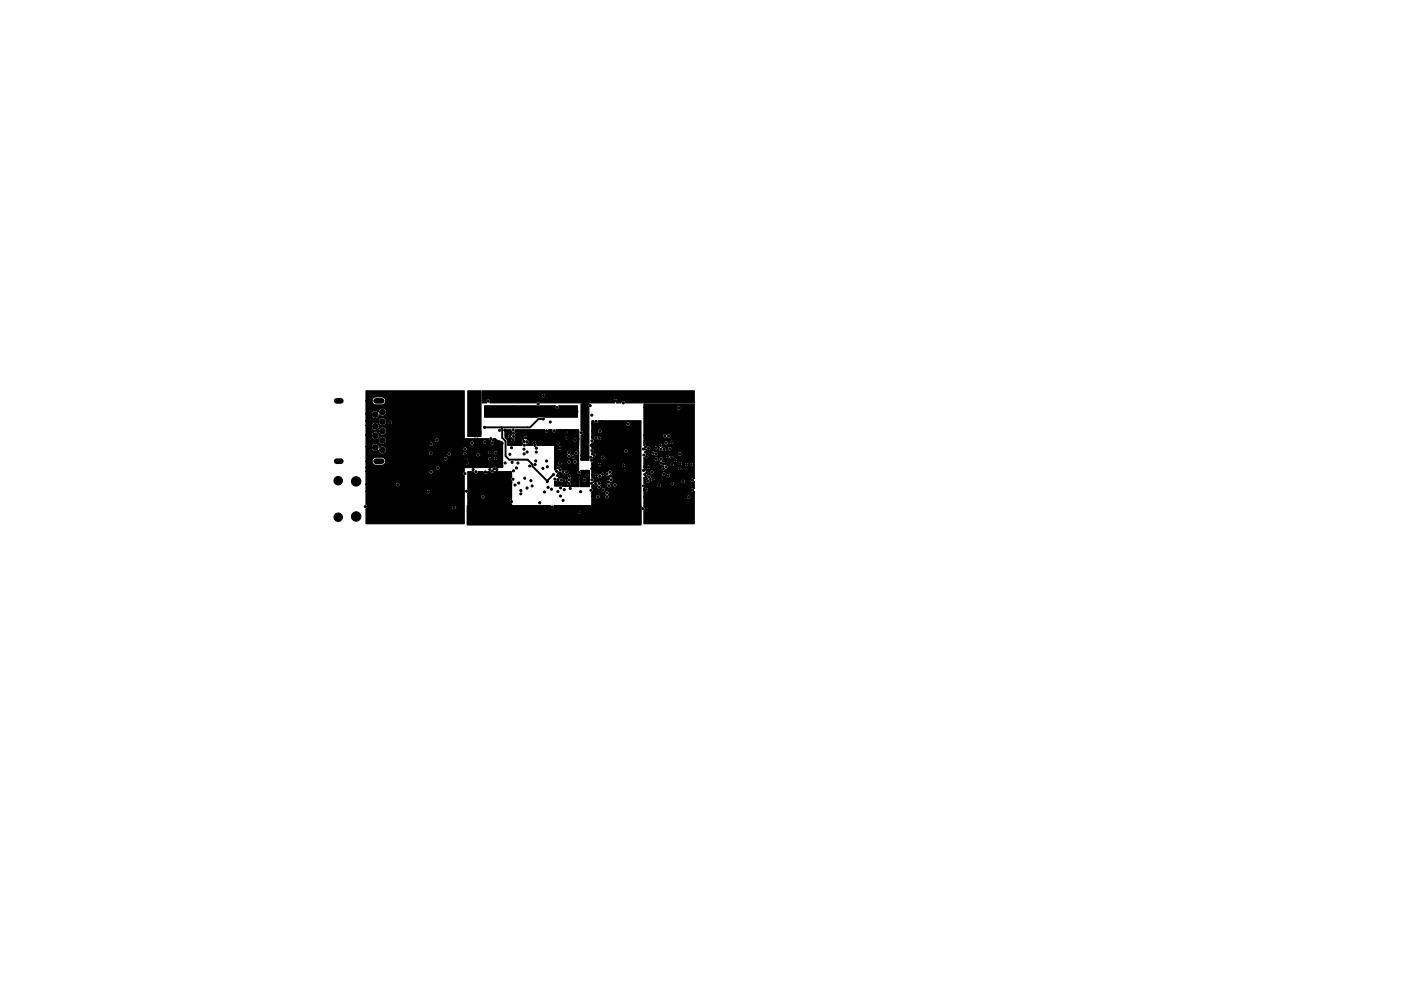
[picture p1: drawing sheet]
<svg xmlns="http://www.w3.org/2000/svg" width="297mm" height="210mm" viewBox="0 0 297 210" stroke-linecap="round" stroke-linejoin="round" font-family="sans-serif">
<g fill="#000" stroke="#000" stroke-width=".21">
<circle cx="79.6" cy="88" r=".6"/>
<circle cx="79.6" cy="95" r=".6"/>
<circle cx="79.6" cy="92.5" r=".6"/>
<circle cx="79.6" cy="90.5" r=".6"/>
<circle cx="81.1" cy="87.5" r=".6"/>
<circle cx="81.1" cy="93.5" r=".6"/>
<circle cx="81.1" cy="89.5" r=".6"/>
<circle cx="81.1" cy="91.5" r=".6"/>
<circle cx="81.1" cy="95.5" r=".6"/>
<circle cx="82.7" cy="89.6" r=".23"/>
<circle cx="85.1" cy="89.8" r=".23"/>
<circle cx="85.4" cy="88.2" r=".22"/>
<circle cx="91.4" cy="96.2" r=".23"/>
<circle cx="91.4" cy="94.2" r=".23"/>
<circle cx="92.6" cy="93.4" r=".22"/>
<circle cx="92.8" cy="99.3" r=".23"/>
<circle cx="94.5" cy="97.3" r=".22"/>
<circle cx="95.2" cy="96.3" r=".22"/>
<circle cx="98" cy="98.1" r=".23"/>
<circle cx="98.6" cy="95.2" r=".23"/>
<circle cx="98.6" cy="96.3" r=".23"/>
<circle cx="98.8" cy="97.3" r=".23"/>
<circle cx="99.1" cy="98.3" r=".23"/>
<circle cx="100.1" cy="94" r=".23"/>
<circle cx="100.3" cy="99.6" r=".22"/>
<circle cx="100.7" cy="91.9" r=".22"/>
<circle cx="100.7" cy="92.5" r=".23"/>
<circle cx="100.7" cy="91.4" r=".23"/>
<circle cx="101.2" cy="91.4" r=".22"/>
<circle cx="101.2" cy="91.9" r=".22"/>
<circle cx="101.3" cy="92.5" r=".22"/>
<circle cx="101.3" cy="96.5" r=".23"/>
<circle cx="101.7" cy="91.4" r=".23"/>
<circle cx="101.8" cy="91.9" r=".22"/>
<circle cx="102.7" cy="90.7" r=".23"/>
<circle cx="102.8" cy="93.8" r=".22"/>
<circle cx="103.3" cy="94" r=".22"/>
<circle cx="103.5" cy="85.1" r=".22"/>
<circle cx="103.8" cy="97.3" r=".2"/>
<circle cx="103.8" cy="96" r=".2"/>
<circle cx="103.8" cy="99.6" r=".22"/>
<circle cx="104.1" cy="93.1" r=".23"/>
<circle cx="104.4" cy="99.9" r=".23"/>
<circle cx="104.4" cy="94" r=".23"/>
<circle cx="104.8" cy="99.4" r=".23"/>
<circle cx="104.9" cy="93.3" r=".23"/>
<circle cx="105.1" cy="97.3" r=".2"/>
<circle cx="105.1" cy="96.1" r=".2"/>
<circle cx="105.3" cy="99.6" r=".22"/>
<circle cx="105.9" cy="91.3" r=".23"/>
<circle cx="106.4" cy="98.8" r=".23"/>
<circle cx="106.5" cy="94" r=".22"/>
<circle cx="107" cy="91.3" r=".22"/>
<circle cx="107.1" cy="98.2" r=".22"/>
<circle cx="107.3" cy="92.3" r=".22"/>
<circle cx="107.8" cy="91.6" r=".23"/>
<circle cx="108.1" cy="92.6" r=".22"/>
<circle cx="108.1" cy="93.2" r=".23"/>
<circle cx="108.1" cy="96.4" r=".22"/>
<circle cx="108.5" cy="95" r=".22"/>
<circle cx="108.6" cy="98.1" r=".23"/>
<circle cx="108.8" cy="93.3" r=".22"/>
<circle cx="108.8" cy="91.2" r=".23"/>
<circle cx="108.8" cy="86.4" r=".23"/>
<circle cx="108.9" cy="91.9" r=".22"/>
<circle cx="108.9" cy="99.9" r=".22"/>
<circle cx="108.9" cy="92.6" r=".22"/>
<circle cx="109.5" cy="99.3" r=".22"/>
<circle cx="109.8" cy="98.2" r=".22"/>
<circle cx="111.1" cy="93.7" r=".23"/>
<circle cx="111.1" cy="95.3" r=".23"/>
<circle cx="111.1" cy="96.3" r=".23"/>
<circle cx="111.2" cy="94.4" r=".22"/>
<circle cx="111.4" cy="92.9" r=".22"/>
<circle cx="111.7" cy="93.7" r=".23"/>
<circle cx="111.8" cy="95.9" r=".23"/>
<circle cx="112.3" cy="98.9" r=".22"/>
<circle cx="113.3" cy="93.9" r=".22"/>
<circle cx="113.4" cy="94.5" r=".22"/>
<circle cx="113.5" cy="98.6" r=".22"/>
<circle cx="113.6" cy="97.8" r=".23"/>
<circle cx="113.7" cy="95.9" r=".22"/>
<circle cx="113.7" cy="95.1" r=".22"/>
<circle cx="114.1" cy="85.7" r=".23"/>
<circle cx="115.1" cy="99.4" r=".22"/>
<circle cx="115.2" cy="88.9" r=".23"/>
<circle cx="115.2" cy="83.9" r=".23"/>
<circle cx="115.9" cy="97.8" r=".23"/>
<circle cx="115.9" cy="91.4" r=".23"/>
<circle cx="116" cy="99" r=".22"/>
<circle cx="116.7" cy="89.5" r=".23"/>
<circle cx="116.7" cy="91.4" r=".23"/>
<circle cx="117.5" cy="91.4" r=".23"/>
<circle cx="118" cy="100" r=".23"/>
<circle cx="118.1" cy="86.4" r=".23"/>
<circle cx="118.3" cy="94.1" r=".22"/>
<circle cx="118.4" cy="97.5" r=".23"/>
<circle cx="118.4" cy="99.3" r=".22"/>
<circle cx="118.6" cy="95.1" r=".23"/>
<circle cx="118.7" cy="98.3" r=".22"/>
<circle cx="118.8" cy="99.7" r=".22"/>
<circle cx="120" cy="91.8" r=".22"/>
<circle cx="120.1" cy="93" r=".23"/>
<circle cx="120.6" cy="96" r=".22"/>
<circle cx="120.6" cy="98" r=".23"/>
<circle cx="120.6" cy="96.8" r=".23"/>
<circle cx="121.6" cy="96.9" r=".22"/>
<circle cx="121.9" cy="98" r=".23"/>
<circle cx="121.9" cy="93.4" r=".23"/>
<circle cx="122.2" cy="96.1" r=".23"/>
<circle cx="122.3" cy="87.3" r=".22"/>
<circle cx="122.4" cy="98.8" r=".23"/>
<circle cx="122.5" cy="93.1" r=".23"/>
<circle cx="123.2" cy="91.8" r=".23"/>
<circle cx="123.3" cy="96.6" r=".23"/>
<circle cx="123.3" cy="97.4" r=".23"/>
<circle cx="123.4" cy="95.8" r=".23"/>
<circle cx="125.1" cy="86.1" r=".23"/>
<circle cx="125.2" cy="97" r=".23"/>
<circle cx="125.3" cy="94.5" r=".23"/>
<circle cx="125.4" cy="97.6" r=".23"/>
<circle cx="125.5" cy="99.4" r=".22"/>
<circle cx="125.5" cy="88.1" r=".23"/>
<circle cx="125.5" cy="95.6" r=".23"/>
<circle cx="125.5" cy="93.5" r=".22"/>
<circle cx="125.9" cy="96.6" r=".23"/>
<circle cx="126.3" cy="94.6" r=".22"/>
<circle cx="126.4" cy="89.4" r=".23"/>
<circle cx="126.4" cy="92.8" r=".23"/>
<circle cx="127" cy="93" r=".23"/>
<circle cx="127.1" cy="98.6" r=".22"/>
<circle cx="127.2" cy="91.5" r=".22"/>
<circle cx="127.6" cy="89.4" r=".23"/>
<circle cx="127.8" cy="97.1" r=".22"/>
<circle cx="128.9" cy="90.7" r=".23"/>
<circle cx="130.5" cy="85" r=".22"/>
<circle cx="132.2" cy="85.5" r=".22"/>
<circle cx="132.2" cy="98.7" r=".22"/>
<circle cx="132.7" cy="95.7" r=".22"/>
<circle cx="133.2" cy="90" r=".23"/>
<circle cx="136.4" cy="95.3" r=".23"/>
<circle cx="136.5" cy="99.8" r=".23"/>
<circle cx="136.5" cy="96.5" r=".22"/>
<circle cx="136.9" cy="95.9" r=".22"/>
<circle cx="136.9" cy="94.9" r=".22"/>
<circle cx="137.1" cy="96.9" r=".23"/>
<circle cx="137.5" cy="99.1" r=".22"/>
<circle cx="137.5" cy="95.1" r=".22"/>
<circle cx="137.7" cy="96" r=".22"/>
<circle cx="137.8" cy="97.5" r=".22"/>
<circle cx="138.4" cy="94" r=".22"/>
<circle cx="138.5" cy="96.2" r=".23"/>
<circle cx="139.1" cy="96.4" r=".22"/>
<circle cx="139.1" cy="97.4" r=".22"/>
<circle cx="139.1" cy="95" r=".22"/>
<circle cx="140" cy="94.5" r=".23"/>
<circle cx="140.1" cy="95.3" r=".23"/>
<circle cx="140.1" cy="97.4" r=".22"/>
<circle cx="140.2" cy="96" r=".23"/>
<circle cx="140.2" cy="98.2" r=".23"/>
<circle cx="140.6" cy="99.4" r=".22"/>
<circle cx="140.7" cy="98.4" r=".22"/>
<circle cx="140.8" cy="95.3" r=".23"/>
<circle cx="141" cy="92.5" r=".23"/>
<circle cx="141.2" cy="94" r=".23"/>
<circle cx="141.2" cy="99.1" r=".22"/>
<circle cx="141.5" cy="96.8" r=".22"/>
<circle cx="141.8" cy="92.5" r=".22"/>
<circle cx="142" cy="95.2" r=".23"/>
<circle cx="142.4" cy="93.8" r=".23"/>
<circle cx="142.4" cy="97.1" r=".22"/>
<circle cx="142.5" cy="95.8" r=".23"/>
<circle cx="142.5" cy="98.5" r=".23"/>
<circle cx="142.9" cy="84.2" r=".23"/>
<circle cx="143.2" cy="97.7" r=".22"/>
<circle cx="143.9" cy="86.6" r=".23"/>
<circle cx="144.1" cy="96.3" r=".22"/>
<circle cx="144.1" cy="99.4" r=".23"/>
<circle cx="144.1" cy="97.6" r=".23"/>
<circle cx="144.2" cy="98.4" r=".23"/>
<circle cx="144.8" cy="94.5" r=".23"/>
<circle cx="144.9" cy="99.4" r=".23"/>
<circle cx="145" cy="96.2" r=".22"/>
<circle cx="145.5" cy="98.5" r=".23"/>
<circle cx="146.6" cy="98.5" r=".23"/>
<circle cx="71.7" cy="109.7" r=".9"/>
<circle cx="71.7" cy="102" r=".9"/>
<circle cx="75.5" cy="102.1" r="1"/>
<circle cx="75.5" cy="109.6" r="1"/>
<circle cx="77.5" cy="107.5" r=".23"/>
<circle cx="84.3" cy="102.8" r=".22"/>
<circle cx="87" cy="102.5" r=".23"/>
<circle cx="87" cy="103.1" r=".23"/>
<circle cx="87" cy="103.8" r=".23"/>
<circle cx="87.6" cy="102.5" r=".23"/>
<circle cx="87.6" cy="103.1" r=".23"/>
<circle cx="87.6" cy="103.8" r=".23"/>
<circle cx="88.3" cy="103.8" r=".23"/>
<circle cx="88.3" cy="102.5" r=".23"/>
<circle cx="88.3" cy="103.1" r=".23"/>
<circle cx="90.8" cy="104.3" r=".22"/>
<circle cx="91.4" cy="100.1" r=".22"/>
<circle cx="96.3" cy="107.7" r=".23"/>
<circle cx="98.6" cy="100.5" r=".22"/>
<circle cx="98.9" cy="104.2" r=".22"/>
<circle cx="100.9" cy="100.1" r=".22"/>
<circle cx="102.4" cy="105.4" r=".23"/>
<circle cx="102.9" cy="100.1" r=".23"/>
<circle cx="104.4" cy="108.2" r=".23"/>
<circle cx="106.9" cy="101.1" r=".23"/>
<circle cx="106.9" cy="101.6" r=".23"/>
<circle cx="106.9" cy="100.6" r=".23"/>
<circle cx="107.4" cy="101.6" r=".23"/>
<circle cx="107.4" cy="101.1" r=".23"/>
<circle cx="107.4" cy="100.6" r=".23"/>
<circle cx="107.9" cy="101.1" r=".23"/>
<circle cx="107.9" cy="100.6" r=".23"/>
<circle cx="107.9" cy="101.6" r=".23"/>
<circle cx="108.3" cy="102.4" r=".23"/>
<circle cx="108.5" cy="106.4" r=".23"/>
<circle cx="108.8" cy="101.7" r=".22"/>
<circle cx="109.2" cy="102.9" r=".22"/>
<circle cx="110" cy="102.5" r=".23"/>
<circle cx="110.4" cy="104.8" r=".22"/>
<circle cx="110.4" cy="104.1" r=".22"/>
<circle cx="111.3" cy="101.5" r=".23"/>
<circle cx="111.7" cy="103.5" r=".22"/>
<circle cx="112.6" cy="102" r=".22"/>
<circle cx="112.8" cy="103.1" r=".23"/>
<circle cx="114.4" cy="106.7" r=".23"/>
<circle cx="115.4" cy="104.4" r=".23"/>
<circle cx="116" cy="102.2" r=".23"/>
<circle cx="116.2" cy="103.4" r=".22"/>
<circle cx="116.9" cy="103.8" r=".23"/>
<circle cx="117.1" cy="107.6" r=".23"/>
<circle cx="117.3" cy="100.7" r=".22"/>
<circle cx="117.6" cy="101.6" r=".22"/>
<circle cx="118.2" cy="100.9" r=".22"/>
<circle cx="118.3" cy="104.3" r=".22"/>
<circle cx="118.3" cy="101.8" r=".22"/>
<circle cx="118.8" cy="105.2" r=".22"/>
<circle cx="118.9" cy="103.5" r=".23"/>
<circle cx="119" cy="101.8" r=".23"/>
<circle cx="119.4" cy="100.1" r=".23"/>
<circle cx="119.4" cy="106.2" r=".23"/>
<circle cx="119.6" cy="102" r=".22"/>
<circle cx="119.6" cy="103.9" r=".23"/>
<circle cx="120.1" cy="100.2" r=".23"/>
<circle cx="120.6" cy="102.6" r=".23"/>
<circle cx="120.7" cy="101.8" r=".22"/>
<circle cx="120.7" cy="101" r=".22"/>
<circle cx="120.9" cy="103.6" r=".23"/>
<circle cx="122.1" cy="110.2" r=".23"/>
<circle cx="122.8" cy="100.2" r=".23"/>
<circle cx="122.8" cy="108.7" r=".23"/>
<circle cx="123.1" cy="104.3" r=".22"/>
<circle cx="123.8" cy="101.1" r=".23"/>
<circle cx="123.9" cy="101.8" r=".23"/>
<circle cx="124.5" cy="100.9" r=".23"/>
<circle cx="125.3" cy="104" r=".22"/>
<circle cx="125.4" cy="102.6" r=".22"/>
<circle cx="125.5" cy="101.8" r=".22"/>
<circle cx="126.3" cy="102.6" r=".22"/>
<circle cx="126.5" cy="100.9" r=".22"/>
<circle cx="126.8" cy="105.4" r=".23"/>
<circle cx="127" cy="103.4" r=".22"/>
<circle cx="127.1" cy="102.6" r=".23"/>
<circle cx="127.1" cy="101.1" r=".22"/>
<circle cx="127.7" cy="100.6" r=".22"/>
<circle cx="127.9" cy="103.9" r=".22"/>
<circle cx="128.7" cy="104.6" r=".23"/>
<circle cx="128.7" cy="105.4" r=".23"/>
<circle cx="128.7" cy="100.5" r=".22"/>
<circle cx="129" cy="102.3" r=".22"/>
<circle cx="129.1" cy="103.1" r=".22"/>
<circle cx="129.3" cy="100.2" r=".22"/>
<circle cx="129.4" cy="101" r=".22"/>
<circle cx="129.6" cy="101.8" r=".22"/>
<circle cx="130.4" cy="102.9" r=".22"/>
<circle cx="136.3" cy="107.9" r=".22"/>
<circle cx="136.4" cy="103.1" r=".23"/>
<circle cx="136.7" cy="100.7" r=".23"/>
<circle cx="137" cy="101.2" r=".23"/>
<circle cx="137" cy="103.9" r=".22"/>
<circle cx="137.1" cy="100.3" r=".23"/>
<circle cx="137.3" cy="102.1" r=".22"/>
<circle cx="137.6" cy="101.2" r=".23"/>
<circle cx="138.1" cy="102.6" r=".22"/>
<circle cx="138.2" cy="100.2" r=".23"/>
<circle cx="138.4" cy="101.7" r=".22"/>
<circle cx="139.7" cy="103" r=".22"/>
<circle cx="140.8" cy="100.6" r=".23"/>
<circle cx="140.9" cy="102.3" r=".22"/>
<circle cx="141.2" cy="103.8" r=".23"/>
<circle cx="141.7" cy="100.9" r=".22"/>
<circle cx="142.5" cy="102.6" r=".22"/>
<circle cx="144.8" cy="102.2" r=".22"/>
<circle cx="146" cy="105.5" r=".22"/>
<circle cx="146.8" cy="101.9" r=".23"/>
<circle cx="146.8" cy="104" r=".22"/>
</g>
<path d="M71.4 97.9h.9M71.4 85.1h.9M79.7 97.9h1.2M79.7 85.1h1.2" fill="none" stroke="#000" stroke-width="1.2"/>
<path d="M127.6 89.4v.1" fill="none" stroke="#000" stroke-width=".3"/>
<path d="M106.3 90.7l.2 .1v2.1l.7 .7v3.2l.7 .7h4l1 1v.4l3.1 3.2M115.2 88.9h-1l-1.8 1.8h-9.7M117.3 100.7l-1.3 1.5" fill="none" stroke="#000" stroke-width=".4"/>
<g fill="#000" stroke="#000" stroke-width=".25">
<path d="M97.9 96.9h.6a.49 .49 0 0 0-.1 .7 .49 .49 0 0 0 .8 0 .49 .49 0 0 0-.1-.7h3.9v.5h-1.5v1.8h-3.6v-1h.7a.49 .49 0 0 0 .6 .6 .49 .49 0 0 0 .3-.8 .49 .49 0 0 0-.8 0l-.1 .2h-.7zM77.6 82.9h20.8v11.9a.54 .54 0 0 0-.3 .5 .54 .54 0 0 0 .3 .5l-.3 .4v.3l.3 .2v3.3l-.3 .4 .1 .4 .2 .1v10.2h-20.8v-3.1l.3-.4h17.9a.49 .49 0 0 0 .6 .6 .49 .49 0 0 0 .3-.8 .49 .49 0 0 0-.8 0l-.1 .2h-17.9v-.4l-.3-.2v-2.8h12.8v.2a.49 .49 0 0 0 .7 .3 .49 .49 0 0 0 0-.8 .49 .49 0 0 0-.7 .3h-12.8v-1.5h6.3v.2a.49 .49 0 0 0 .7 .3 .49 .49 0 0 0 0-.8 .49 .49 0 0 0-.7 .3h-6.3v-2.7h13.3v.2a.49 .49 0 0 0 .8 .3 .49 .49 0 0 0 0-.8 .49 .49 0 0 0-.8 .3h-13.3v-.8h14.7v.2a.49 .49 0 0 0 .8 .3 .49 .49 0 0 0 0-.8 .49 .49 0 0 0-.8 .3h-14.7v-1.3h1.3v.3l.5 .5a2.47 2.47 0 0 0 2.1-.2 .87 .87 0 0 0 .1-1.2h12.4v.1a.49 .49 0 0 0 .8 .4 .49 .49 0 0 0 0-.9 .49 .49 0 0 0-.8 .4l-12.5-.1a2.47 2.47 0 0 0-2.1-.1l-.3 .1-.2 .7h-1.3v-3.1h1.1a.86 .86 0 0 0 .5 .9 .86 .86 0 0 0 1-.2 .84 .84 0 0 0 .6 .8 .84 .84 0 0 0 .9-.2h9.2v.2a.49 .49 0 0 0 .5 .4 .49 .49 0 0 0 .4-.4h3v.1a.49 .49 0 0 0 .7 .4 .49 .49 0 0 0 0-.9 .49 .49 0 0 0-.7 .4h-3v-.4l-.3-.2-.4 .1-.2 .3h-9.2a.86 .86 0 0 0 0-1.3 .86 .86 0 0 0-1.3 .1 .86 .86 0 0 0-.8-.8 .86 .86 0 0 0-.9 .7h-1.1v-2.5h1.1v.3a1.13 1.13 0 0 0 1.5 .7 .86 .86 0 0 0 .4 .9 .86 .86 0 0 0 1-.1h9.4v.2a.49 .49 0 0 0 .7 .3 .49 .49 0 0 0 0-.8 .49 .49 0 0 0-.7 .3h-9.4l.3-.5v-.3h10.2v.2a.49 .49 0 0 0 .8 .3 .49 .49 0 0 0 0-.8 .49 .49 0 0 0-.8 .3h-10.2a.87 .87 0 0 0-.8-.7 .87 .87 0 0 0-.9 .7h-.4l.3-.1a.87 .87 0 0 0 0-1.5 .87 .87 0 0 0-1.4 .6h-1.1v-2h1.1v.3a1.13 1.13 0 0 0 1.5 .7 .87 .87 0 0 0 1 1 .87 .87 0 0 0 .6-1.3 .87 .87 0 0 0-1.4 0l-.2 .3h-.4a.87 .87 0 0 0 .4-1.5 .87 .87 0 0 0-1.5 .5h-1.1v-1h2.6v.3a.86 .86 0 0 0 .9 .7 .86 .86 0 0 0 .8-.8h.3v.2a.49 .49 0 0 0 .8 .3 .49 .49 0 0 0 0-.8 .49 .49 0 0 0-.8 .3h-.3v-.2a.87 .87 0 0 0-.8-.7 .87 .87 0 0 0-.9 .7h-2.6v-1.5h1.1v.3a.86 .86 0 0 0 .9 .7 .86 .86 0 0 0 .8-.8 .86 .86 0 0 0 1.4-.1 .86 .86 0 0 0-.4-1.3 .86 .86 0 0 0-1.2 .8 .86 .86 0 0 0-.8-.3 .86 .86 0 0 0-.7 .7h-1.1v-2.7h1.3v.3l.5 .5a2.47 2.47 0 0 0 2.1-.2 .86 .86 0 0 0 .2-.9 .86 .86 0 0 0-.7-.6l-1.6 .1-.5 .4v.4h-1.3zM99.2 82.9h2.8v9.7h-2.8zM98.2 93.1h5.4l.2 .4 .3 .1a.49 .49 0 0 0 0 .8 .49 .49 0 0 0 .8-.3 .49 .49 0 0 0-.6-.6l.3-.4 2 .7v5.4h-1.4l-.3-.2-.5 .2h-6v-1h.2a.49 .49 0 0 0 .6 .6 .49 .49 0 0 0 .3-.8 .49 .49 0 0 0-.8 0l-.1 .2h-.2l-.1-.8a.48 .48 0 0 0 .6 .4 .48 .48 0 0 0 .4-.6h4.1a.46 .46 0 0 0 .5 .6 .46 .46 0 0 0 .4-.6h.3a.46 .46 0 0 0 .6 .5 .46 .46 0 0 0 .3-.7 .46 .46 0 0 0-.8 0l-.1 .2h-.3l-.2-.3h-.3l-.4 .3h-4.1a.48 .48 0 0 0-.5-.4 .48 .48 0 0 0-.5 .4v-.5h.3l.4-.3h1.9a.49 .49 0 0 0 .5 .6 .49 .49 0 0 0 .4-.8 .49 .49 0 0 0-.9 0v.2h-1.9l-.1-.5h4.5a.46 .46 0 0 0 .4 .6 .46 .46 0 0 0 .5-.5h.3a.46 .46 0 0 0 .6 .5 .46 .46 0 0 0 .3-.7 .46 .46 0 0 0-.8 0l-.1 .2h-.3a.46 .46 0 0 0-.4-.5 .46 .46 0 0 0-.5 .4h-4.5h-.6v-.3a.49 .49 0 0 0 .6 0 .49 .49 0 0 0 0-.7 .49 .49 0 0 0-.7 0v-1h1.4a.49 .49 0 0 0 .6 .6 .49 .49 0 0 0 .3-.8h1.8a.49 .49 0 0 0 .6 .6 .49 .49 0 0 0 .3-.8 .49 .49 0 0 0-.8 0l-.1 .2h-1.8l-.5-.2-.4 .4h-1.4zM107.1 91.2h1.2l.2 .4-.1 .2 .1 .5a.49 .49 0 0 0-.7-.1 .49 .49 0 0 0 0 .8 .49 .49 0 0 0 .7-.1 .49 .49 0 0 0-.1 .7 .49 .49 0 0 0 .7 .1 .49 .49 0 0 0 .1-.7l.2-.3-.2-.4 .1-.5-.2-.3 .2-.3h6.2a.48 .48 0 0 0 .4 .7 .48 .48 0 0 0 .4-.7h.8a.48 .48 0 0 0 .1 .6 .48 .48 0 0 0 .7-.1h1.7a.49 .49 0 0 0 .5 .5 .49 .49 0 0 0 .3-.7 .49 .49 0 0 0-.8 0v.2h-1.7v-.5h4.8v3.3h-4.1a.48 .48 0 0 0 .1-.8 .48 .48 0 0 0-.7 0 .48 .48 0 0 0 .1 .8h-4.2l-.1-.3a.55 .55 0 0 0-.2-.7 .55 .55 0 0 0-.7 .1v.9h-1.3v-.3a.48 .48 0 0 0 .6-.4 .48 .48 0 0 0-.5-.6l.2-.3h7.8v.3l.3 .2 .5-.1h.9a.49 .49 0 0 0 .6 .5 .49 .49 0 0 0 .3-.7 .49 .49 0 0 0-.8 0l-.1 .2h-.9a.49 .49 0 0 0-.2-.8 .49 .49 0 0 0-.6 .4h-7.8a.48 .48 0 0 0-.7-.5 .48 .48 0 0 0-.2 .8 .48 .48 0 0 0-.4 .4 .48 .48 0 0 0 .2 .5l-.1 .4h-3.1v-1.1l-.5-.6zM102.7 86.1h15.1a.48 .48 0 0 0 0 .7 .48 .48 0 0 0 .6 0 .48 .48 0 0 0 .1-.7h3.9v2.4h-19.7zM117.9 91.2l4.8 .1v8.4l-.4 .4 .1 .4 .3 .2v2.5l-5.1-.1v-.6h2.6a.49 .49 0 0 0 .6 .6 .49 .49 0 0 0 .1-.9l.3-.3-.2-.5a.49 .49 0 0 0 .1-.7 .49 .49 0 0 0-.7 0 .49 .49 0 0 0 0 .7l-.2 .3 .2 .5-.2 .3h-2.6v-.4h.3l.3 .1 .4-.1 .3 .2h.3a.48 .48 0 0 0 .7 0 .48 .48 0 0 0 .1-.6 .48 .48 0 0 0-.6-.2l-.3-.1-.4 .1-.3-.2a.48 .48 0 0 0 .3-.5 .48 .48 0 0 0-.5-.4 .45 .45 0 0 1 .5-.3 .45 .45 0 0 1 .4 .4h.4l.2-.1a.48 .48 0 0 0 .7 .2 .48 .48 0 0 0 .1-.7 .48 .48 0 0 0-.7 0l-.9-.7a.49 .49 0 0 0-.6-.4 .49 .49 0 0 0-.3 .7l-.4 .2v-1.5h.6a.49 .49 0 0 0 .7 .6 .49 .49 0 0 0 .1-.9h1.2a.49 .49 0 0 0 .5 .6 .49 .49 0 0 0 .4-.6h.3a.49 .49 0 0 0 .6 .6 .49 .49 0 0 0 .3-.8 .49 .49 0 0 0-.8 0l-.1 .2h-.3l-.2-.3h-.3l-.4 .3-1.6-.1-.4 .4h-.6v-2.3h2.5l.2 .5a.48 .48 0 0 0 .1 .8 .48 .48 0 0 0 .7-.2 .48 .48 0 0 0 .7 .4 .48 .48 0 0 0 .1-.8 .48 .48 0 0 0-.8 .2l-.2-.4 .2-.4h.6a.49 .49 0 0 0 .6 .6 .49 .49 0 0 0 .3-.7 .49 .49 0 0 0-.8 0l-.1 .1h-.6a.48 .48 0 0 0-.4-.5 .48 .48 0 0 0-.6 .4h-2.5v-.9h.6a.49 .49 0 0 0 .5 .5 .49 .49 0 0 0 .3-.7 .49 .49 0 0 0-.8 0v.2h-.6v-1h.3a.49 .49 0 0 0 .5 .5 .49 .49 0 0 0 .3-.7 .49 .49 0 0 0-.8 0v.2h-.3v-1.1h2.1v.3l.3 .2 .5-.1h.9a.49 .49 0 0 0 .6 .5 .49 .49 0 0 0 .3-.7 .49 .49 0 0 0-.8 0l-.1 .2h-.9a.49 .49 0 0 0-.2-.8 .49 .49 0 0 0-.6 .4h-2.1v-1l.3-.2h1.7a.49 .49 0 0 0 .5 .5 .49 .49 0 0 0 .3-.7 .49 .49 0 0 0-.8 0v.2h-1.7zM123.2 85.7l1.6-.2-.1 .5 .1 .4v11.3h-1.6v-5.4a.48 .48 0 0 0 .5-.5 .48 .48 0 0 0-.5-.5zM125.5 89.3h.4a.49 .49 0 0 0 .5 .6 .49 .49 0 0 0 .4-.6h9.1v21.9l-10.4-1.7v-4.2h.8v.2a.49 .49 0 0 0 .7 .3 .49 .49 0 0 0 0-.8 .49 .49 0 0 0-.7 .3h-.8v-.8h2.7l.2 .5-.1 .1a.49 .49 0 0 0 .1 .7 .49 .49 0 0 0 .7-.1 .49 .49 0 0 0-.1-.7 .49 .49 0 0 0-.1-.8 .49 .49 0 0 0-.7 .3h-2.7l.3-.4-.1-.4-.2-.1v-.6l.3-.2 .4 .3 .6-.2a.55 .55 0 0 0-.1 .8 .55 .55 0 0 0 .7 .1 .49 .49 0 0 0 .6 .6 .49 .49 0 0 0 .3-.7 .49 .49 0 0 0-.8 0l-.1 .1h-.3l.4-.3-.2-.5a.49 .49 0 0 0 .1-.8 .49 .49 0 0 0-.7 .1l-.5-.2-.3 .3-.1-.2a.48 .48 0 0 0 .2-.6 .48 .48 0 0 0-.5-.3v-.5h.5l.2 .5h.5a.48 .48 0 0 0 .5 .3 .48 .48 0 0 0 .4-.5l.5-.2 .1-.5 .2 .5h.6v.3l.3 .2-.2 .4a.48 .48 0 0 0-.6 .3 .48 .48 0 0 0 .3 .6 .49 .49 0 0 0-.1 .7 .49 .49 0 0 0 .7 .1 .49 .49 0 0 0 .1-.7h.4v.2a.49 .49 0 0 0 .7 .3 .49 .49 0 0 0 0-.8 .49 .49 0 0 0-.7 .3l-.6-.2 .2-.3a.48 .48 0 0 0 .6-.4 .48 .48 0 0 0-.4-.5l.2-.5-.3-.4a.48 .48 0 0 0 0-.8 .48 .48 0 0 0-.8 .4h-.4l-.2 .3a.48 .48 0 0 0-.5-.3 .48 .48 0 0 0-.4 .5l-.4 .1-.5-.3-.4 .4h-.5v-2.3h1.1v.2a.48 .48 0 0 0 .5 .4 .48 .48 0 0 0 .5-.5h4.1v.2a.49 .49 0 0 0 .7 .4 .49 .49 0 0 0 0-.9 .49 .49 0 0 0-.7 .3h-4.1l-.1-.3-.3-.2-.4 .1-.2 .3h-1.1v-.4l.4-.4-.2-.7h1.6a.49 .49 0 0 0 .6 .5 .49 .49 0 0 0 .3-.7 .49 .49 0 0 0-.8 0l-.1 .2h-1a.48 .48 0 0 0-.1-.8 .48 .48 0 0 0-.7 .3v-.4l.3-.1 .2-.4h6.2v.2a.49 .49 0 0 0 .8 .4 .49 .49 0 0 0 0-.9 .49 .49 0 0 0-.8 .3h-6.2l-.1-.3-.4-.2v-1.1h.1a.48 .48 0 0 0 .4-.5 .48 .48 0 0 0-.5-.4v-.4h.4l.2 .5 .5 .1a.49 .49 0 0 0 .7 .1 .49 .49 0 0 0 .2-.6 .49 .49 0 0 0-.7-.2l-.5-.2-.4 .3h-.4v-1.3h1.2a.49 .49 0 0 0 .6 .6 .49 .49 0 0 0 .3-.8 .49 .49 0 0 0-.8 0l-.1 .2h-1.2v-1.5h7.2a.49 .49 0 0 0 .6 .6 .49 .49 0 0 0 .3-.8 .49 .49 0 0 0-.8 0l-.1 .2h-7.2zM102.2 82.9h45v2.6h-14.6a.48 .48 0 0 0-.5-.5 .48 .48 0 0 0-.4 .5h-1a.48 .48 0 0 0 .2-.8 .48 .48 0 0 0-.8 0 .48 .48 0 0 0 .2 .8h-15.8l-.3-.3-.5 .3h-9.8a.48 .48 0 0 0 0-.7 .48 .48 0 0 0-.7 0 .48 .48 0 0 0 0 .7h-1v-1.7h12.6a.49 .49 0 0 0 .5 .6 .49 .49 0 0 0 .3-.7 .49 .49 0 0 0-.8 0v.1h-12.6zM99.2 100.1h1.2a.48 .48 0 0 0 .5 .5 .48 .48 0 0 0 .5-.5h1a.49 .49 0 0 0 .5 .5 .49 .49 0 0 0 .5-.5h.5l.4 .3 .4-.1 .2-.2h3.5l.1 1.2-.2 .5 .2 .2v3.9a.48 .48 0 0 0-.5 .5 .48 .48 0 0 0 .5 .5v4.3h-9.3v-5.9h2.7a.49 .49 0 0 0 .6 .6 .49 .49 0 0 0 .3-.8 .49 .49 0 0 0-.8 0l-.1 .2h-2.7v-.7l.2-.3-.2-.5zM108.7 107.3h8a.49 .49 0 0 0 .4 .8 .49 .49 0 0 0 .4-.8h17.5l.1 3.9h-26.4v-2.6h13.7a.49 .49 0 0 0 .5 .6 .49 .49 0 0 0 .3-.8 .49 .49 0 0 0-.8 0v.2h-13.7z"/>
<path d="M99.1 107.3h17.6a.49 .49 0 0 0 .4 .8 .49 .49 0 0 0 .4-.8h18.4v4.1h-36.8v-2.8h23.3a.49 .49 0 0 0 .5 .6 .49 .49 0 0 0 .3-.8 .49 .49 0 0 0-.8 0v.2h-23.3zM123.1 99.8h1.9v3.4h-2.1v-1.5h.5a.49 .49 0 0 0 .6 .6 .49 .49 0 0 0 .3-.8 .49 .49 0 0 0-.8 0l-.1 .2h-.5v-.9h1.1a.49 .49 0 0 0 .6 .5 .49 .49 0 0 0 .3-.7 .49 .49 0 0 0-.8 0l-.1 .2h-1.1l.4-.5zM136.5 85.7h10.7v15.9a.49 .49 0 0 0-.7-.1 .49 .49 0 0 0 0 .7 .49 .49 0 0 0 .7 0v1.5l-.1-.1a.49 .49 0 0 0-.7 .1 .49 .49 0 0 0 .1 .6 .49 .49 0 0 0 .7 0v6.8h-10.7v-2.7l.3-.4-.3-.5v-2.1h9a.49 .49 0 0 0 .6 .6 .49 .49 0 0 0 .3-.8 .49 .49 0 0 0-.8 0l-.1 .2h-9v-1.6a.49 .49 0 0 0 .6 .6 .49 .49 0 0 0 .3-.8 .49 .49 0 0 0-.8 0l-.1 .2v-.2l.4-.4v-.3h2.4a.49 .49 0 0 0 .3 .6 .49 .49 0 0 0 .6-.4 .49 .49 0 0 0-.3-.6h2.1v.2a.49 .49 0 0 0 .8 .3 .49 .49 0 0 0 0-.8 .49 .49 0 0 0-.8 .3h-2.4l-.3 .4h-2.4l-.4-.3v-1.3l.2 .3h.6h-.1a.49 .49 0 0 0-.3 .7 .49 .49 0 0 0 .7 .2 .49 .49 0 0 0 0-.8l.4-.2v.5l.3 .2 .5-.1h5.5a.49 .49 0 0 0 .6 .5 .49 .49 0 0 0 .3-.7 .49 .49 0 0 0-.8 0l-.1 .2h-5.5a.48 .48 0 0 0 0-.7 .48 .48 0 0 0-.7 0 .55 .55 0 0 0-.2-.6 .55 .55 0 0 0-.6 0l.2-.3 .1-.4h.1l.1 .3 .3 .2 2.2-.1a.5 .5 0 0 0 .3 .6 .5 .5 0 0 0 .6-.3 .49 .49 0 0 0 .6 .6 .49 .49 0 0 0 .3-.7 .49 .49 0 0 0-.8 0l-.1 .1a.49 .49 0 0 0-.3-.7 .49 .49 0 0 0-.6 .4h-1.8l.1-.1a.49 .49 0 0 0-.2-.7 .49 .49 0 0 0-.7 .4l-.5-.3h-.3v-.3l-.4-.2v-.3h.5v.2a.49 .49 0 0 0 .8 .3 .49 .49 0 0 0 0-.8 .49 .49 0 0 0-.8 .3h-.5v-2l.5 .4 1.7-.1a.49 .49 0 0 0 .4 .6 .49 .49 0 0 0 .5-.6l.3 .6-.2 .3 .1 .3 1 .4a.59 .59 0 0 0-.6 .8l.5 .2 1-.6h1.9v.2a.49 .49 0 0 0 .8 .3 .49 .49 0 0 0 0-.8 .49 .49 0 0 0-.8 .3h-1.9l-.1-.5-.4-.2v-.1h.8a.49 .49 0 0 0 .6 .5 .49 .49 0 0 0 .3-.7h.8v.2a.49 .49 0 0 0 .5 .4 .49 .49 0 0 0 .5-.4h.4v.1a.49 .49 0 0 0 .5 .4 .49 .49 0 0 0 .4-.5l.1 .1a.49 .49 0 0 0 .7 .4 .49 .49 0 0 0 0-.9 .49 .49 0 0 0-.7 .4 .53 .53 0 0 0-.5-.4 .53 .53 0 0 0-.5 .4h-.4l-.1-.4-.3-.2-.3 .1-.3 .3h-.8l-.5-.2-.4 .4h-.8l-.2-.5-.6-.2 .2-.2h2.1a.49 .49 0 0 0 .6 .6 .49 .49 0 0 0 .3-.8 .49 .49 0 0 0-.8 0l-.1 .2h-2.1a.49 .49 0 0 0-.4-.7 .49 .49 0 0 0-.6 .4 .49 .49 0 0 0-.4-.4 .49 .49 0 0 0-.5 .4h-1.3a.49 .49 0 0 0 .1-.6 .49 .49 0 0 0-.5-.3l.3-.3h.7l.2 .5h.5l.3 .3 2.1-.2 .2 .5 .3 .1 .3-.2a.49 .49 0 0 0 .7 .4 .49 .49 0 0 0 .2-.7 .49 .49 0 0 0-.8 0 .48 .48 0 0 0-.4-.4 .48 .48 0 0 0-.5 .3h-1.7l.2-.5h4a.49 .49 0 0 0 .6 .6 .49 .49 0 0 0 .3-.8 .49 .49 0 0 0-.8 0l-.1 .2h-4l-.2-.2-.4-.1a.57 .57 0 0 0-1 .2h-.7v-.5l-.4-.2 .1-.1a.52 .52 0 0 0 .7 .3 .52 .52 0 0 0 .2-.7h.8v.2a.49 .49 0 0 0 .7 .3 .49 .49 0 0 0 0-.8 .49 .49 0 0 0-.7 .3h-.8l-.8-.5h2.4l.1 .4 .2 .2a.53 .53 0 0 0 0 .7 .53 .53 0 0 0 .7 0h.6l.2-.3-.1-.3h.3a.49 .49 0 0 0 .6 .6 .49 .49 0 0 0 .3-.7 .49 .49 0 0 0-.8 0l-.1 .1h-.3l-.3-.2-.4 .1-.2-.1a.49 .49 0 0 0 0-.8 .49 .49 0 0 0-.8 .3h-2.7l-.3 .1v-.6h4.2v.2a.48 .48 0 0 0 .7 .3 .48 .48 0 0 0 .3-.6h.2v.1a.49 .49 0 0 0 .8 .4 .49 .49 0 0 0 0-.9 .49 .49 0 0 0-.8 .4l-.8-.3-.4 .4h-4.2v-1.5h4l.2 .5h.4l.3-.2a.49 .49 0 0 0 .7 .2 .49 .49 0 0 0 0-.7 .49 .49 0 0 0-.7 0l-.5-.2-.4 .4h-4v-5.9h6.9a.49 .49 0 0 0 .6 .5 .49 .49 0 0 0 .3-.7 .49 .49 0 0 0-.8 0l-.1 .2h-6.9z"/>
</g>
</svg>
